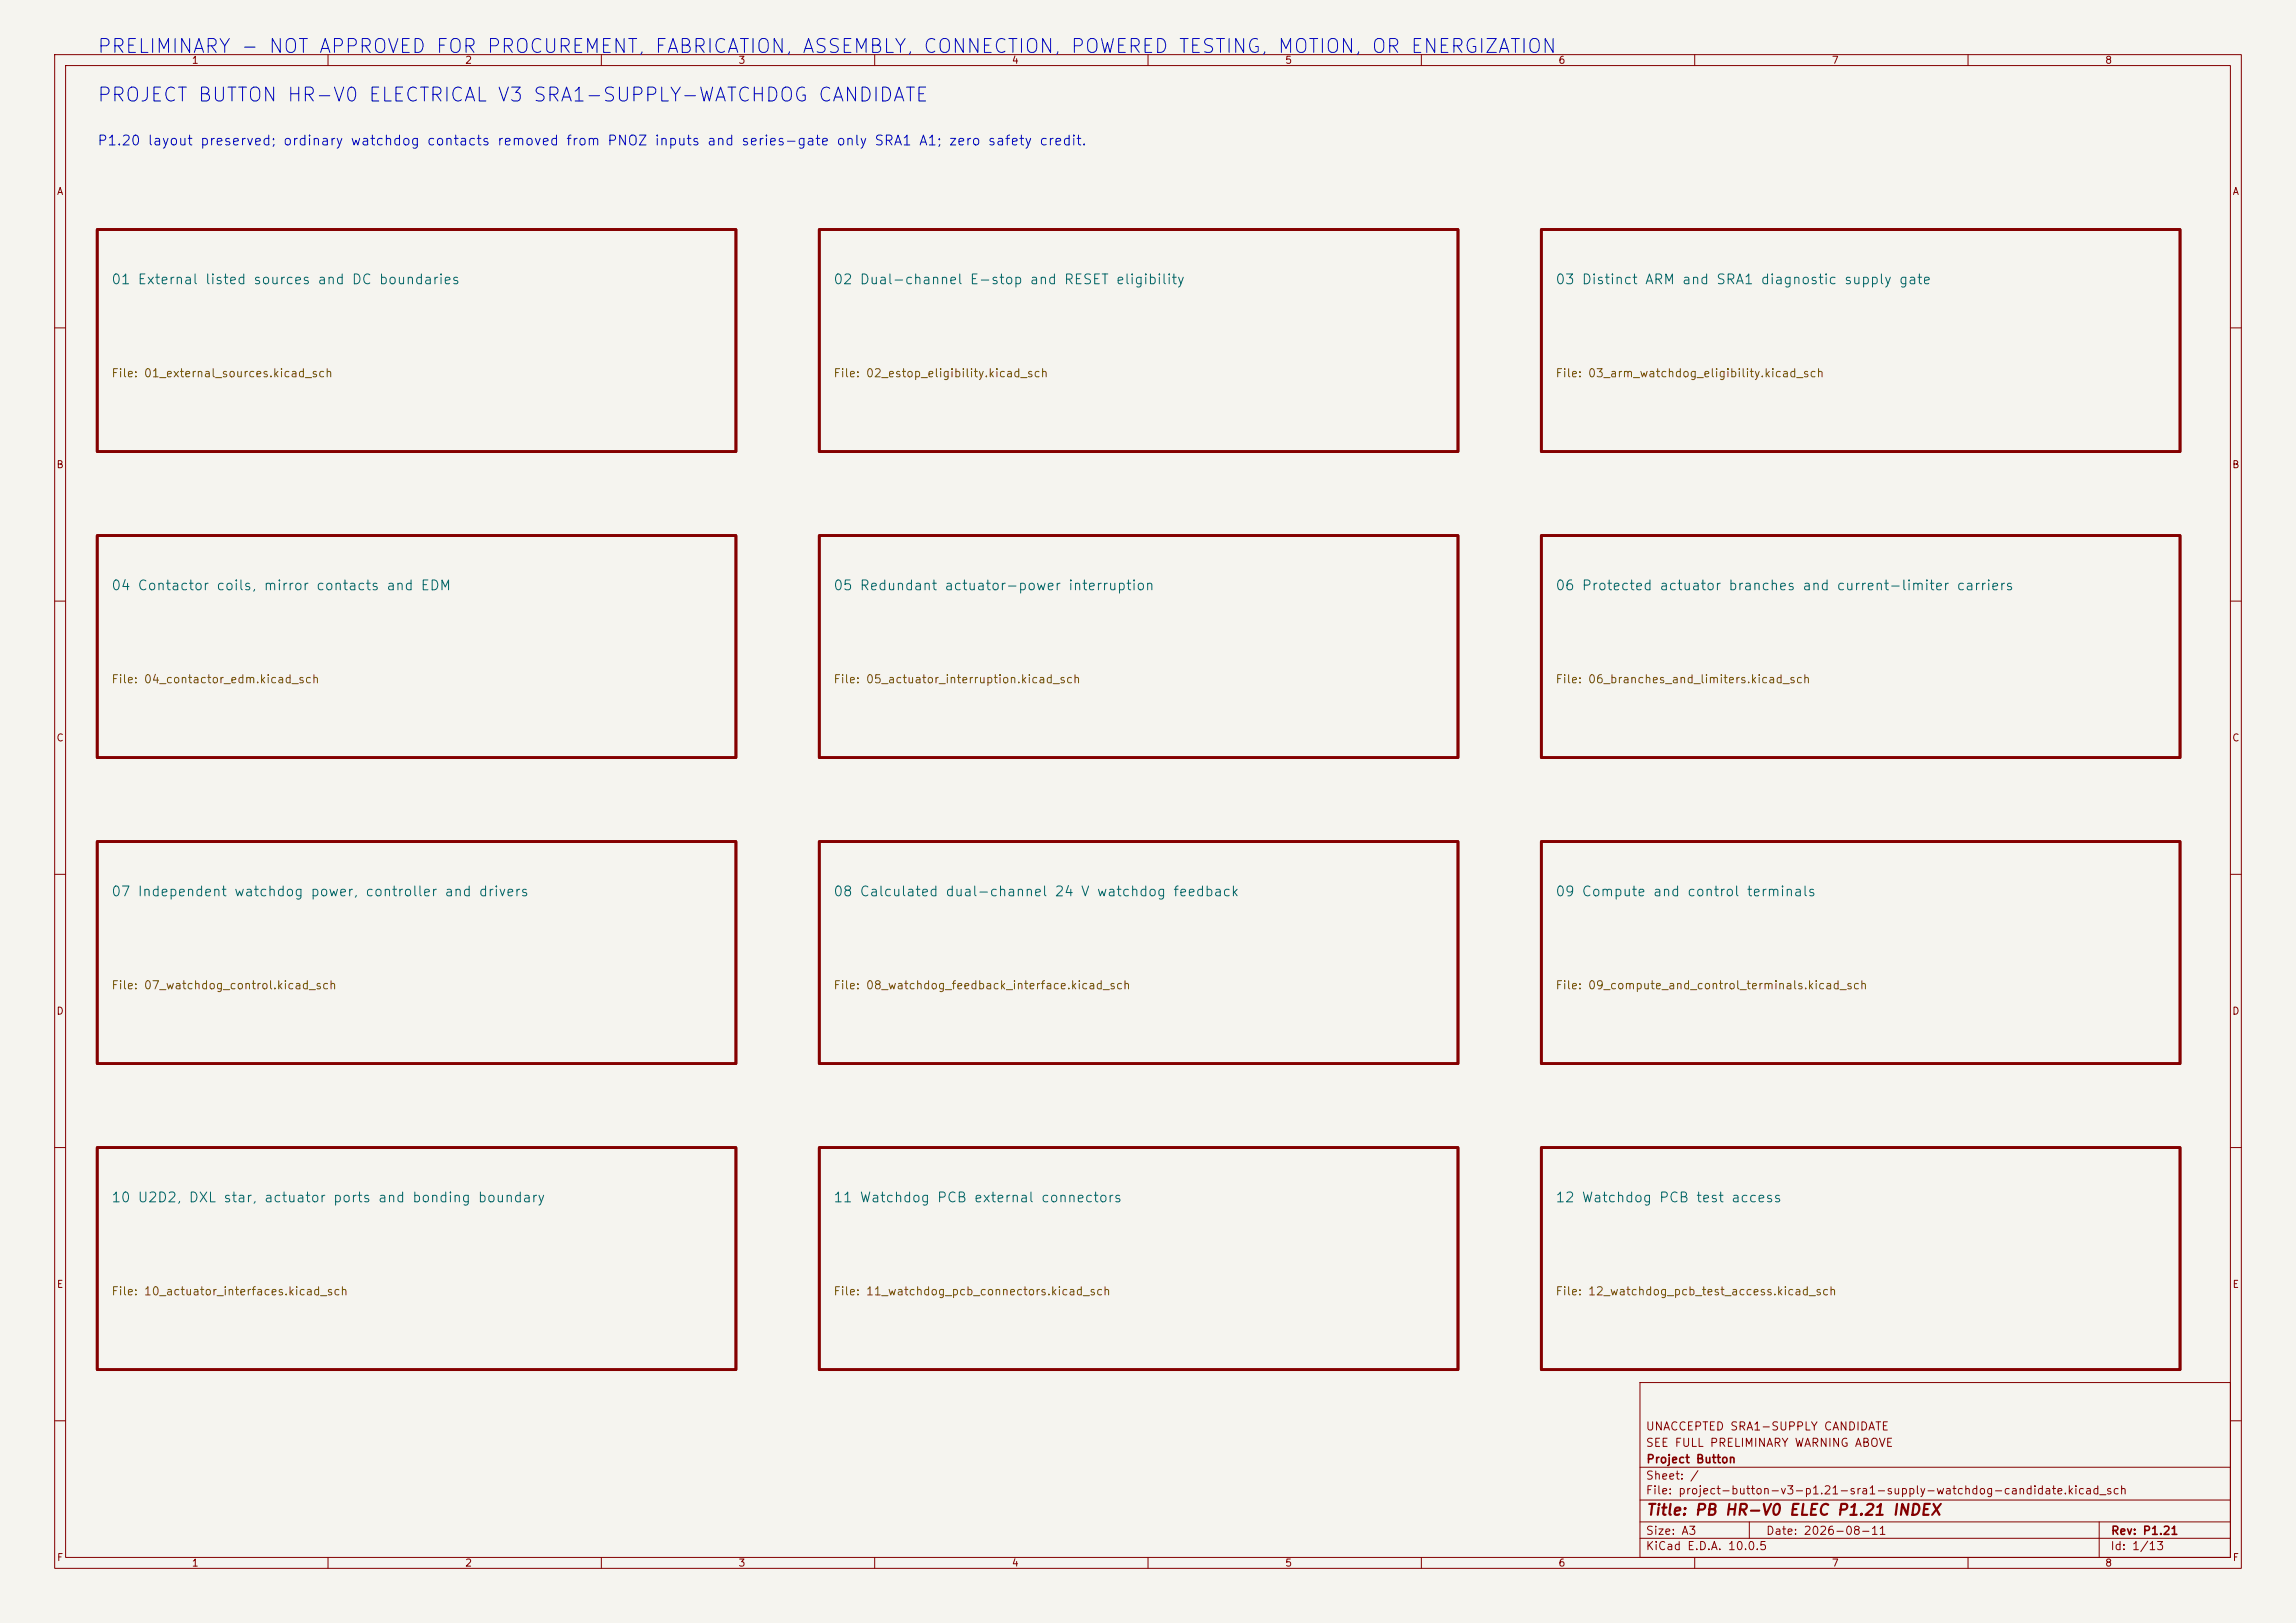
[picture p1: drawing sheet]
<svg xmlns="http://www.w3.org/2000/svg" width="420mm" height="297mm" viewBox="0 0 420 297" stroke-linecap="round" stroke-linejoin="round" font-family="sans-serif">
<defs><g id="words">
<g font-size="2.5" fill="#0000c2">
<text x="17.6" y="10.4">PRELIMINARY - NOT APPROVED FOR PROCUREMENT, FABRICATION, ASSEMBLY, CONNECTION, POWERED TESTING, MOTION, OR ENERGIZATION</text>
<text x="17.6" y="19.2">PROJECT BUTTON HR-V0 ELECTRICAL V3 SRA1-SUPPLY-WATCHDOG CANDIDATE</text>
</g>
<text font-size="2" fill="#840000" x="301" y="277.8">Title: PB HR-V0 ELEC P1.21 INDEX</text>
<text font-size="1.8" fill="#0000c2" x="17.7" y="27.1">P1.20 layout preserved; ordinary watchdog contacts removed from PNOZ inputs and series-gate only SRA1 A1; zero safety credit.</text>
<g font-size="1.8" fill="#006464">
<text x="20.2" y="52.5">01 External listed sources and DC boundaries</text>
<text x="152.3" y="52.5">02 Dual-channel E-stop and RESET eligibility</text>
<text x="284.4" y="52.5">03 Distinct ARM and SRA1 diagnostic supply gate</text>
<text x="20.2" y="108.5">04 Contactor coils, mirror contacts and EDM</text>
<text x="152.3" y="108.5">05 Redundant actuator-power interruption</text>
<text x="284.4" y="108.5">06 Protected actuator branches and current-limiter carriers</text>
<text x="20.2" y="164.5">07 Independent watchdog power, controller and drivers</text>
<text x="152.3" y="164.5">08 Calculated dual-channel 24 V watchdog feedback</text>
<text x="284.4" y="164.5">09 Compute and control terminals</text>
<text x="20.2" y="220.5">10 U2D2, DXL star, actuator ports and bonding boundary</text>
<text x="152.3" y="220.5">11 Watchdog PCB external connectors</text>
<text x="284.4" y="220.5">12 Watchdog PCB test access</text>
</g>
<g font-size="1.5" fill="#725600">
<text x="20.3" y="69.4">File: 01_external_sources.kicad_sch</text>
<text x="152.4" y="69.4">File: 02_estop_eligibility.kicad_sch</text>
<text x="284.4" y="69.4">File: 03_arm_watchdog_eligibility.kicad_sch</text>
<text x="20.3" y="125.4">File: 04_contactor_edm.kicad_sch</text>
<text x="152.4" y="125.4">File: 05_actuator_interruption.kicad_sch</text>
<text x="284.4" y="125.4">File: 06_branches_and_limiters.kicad_sch</text>
<text x="20.3" y="181.4">File: 07_watchdog_control.kicad_sch</text>
<text x="152.4" y="181.4">File: 08_watchdog_feedback_interface.kicad_sch</text>
<text x="284.4" y="181.4">File: 09_compute_and_control_terminals.kicad_sch</text>
<text x="20.3" y="237.4">File: 10_actuator_interfaces.kicad_sch</text>
<text x="152.4" y="237.4">File: 11_watchdog_pcb_connectors.kicad_sch</text>
<text x="284.4" y="237.4">File: 12_watchdog_pcb_test_access.kicad_sch</text>
</g>
<g font-size="1.5" fill="#840000">
<text x="300.9" y="262.1">UNACCEPTED SRA1-SUPPLY CANDIDATE</text>
<text x="300.9" y="265.1">SEE FULL PRELIMINARY WARNING ABOVE</text>
<text x="301" y="268.1">Project Button</text>
<text x="300.9" y="273.8">File: project-button-v3-p1.21-sra1-supply-watchdog-candidate.kicad_sch</text>
<text x="300.9" y="271.1">Sheet: /</text>
<text x="300.9" y="281.2">Size: A3</text>
<text x="322.9" y="281.2">Date: 2026-08-11</text>
<text x="386" y="281.2">Rev: P1.21</text>
<text x="300.9" y="284">KiCad E.D.A. 10.0.5</text>
<text x="385.9" y="284">Id: 1/13</text>
</g>
<g font-size="1.3" fill="#840000">
<text x="35" y="12">1</text>
<text x="85" y="12">2</text>
<text x="135" y="12">3</text>
<text x="185" y="12">4</text>
<text x="235" y="12">5</text>
<text x="285" y="12">6</text>
<text x="335" y="12">7</text>
<text x="385" y="12">8</text>
<text x="10.3" y="36">A</text>
<text x="408.3" y="36">A</text>
<text x="10.2" y="86">B</text>
<text x="408.2" y="86">B</text>
<text x="10.2" y="136">C</text>
<text x="408.2" y="136">C</text>
<text x="10.2" y="186">D</text>
<text x="408.2" y="186">D</text>
<text x="10.3" y="236">E</text>
<text x="408.3" y="236">E</text>
<text x="10.3" y="286">F</text>
<text x="35" y="287">1</text>
<text x="85" y="287">2</text>
<text x="135" y="287">3</text>
<text x="185" y="287">4</text>
<text x="235" y="287">5</text>
<text x="285" y="287">6</text>
<text x="335" y="287">7</text>
<text x="385" y="287">8</text>
<text x="408.3" y="286">F</text>
</g>
</g></defs>
<path d="M0 0h420v297h-420z" fill="#f5f4ef" stroke="#f5f4ef" stroke-width=".18"/>
<g fill="none" stroke="#840000" stroke-width=".18">
<path d="M10 10h400v277h-400zM12 12h396v273h-396zM60 10v2M110 10v2M160 10v2M210 10v2M260 10v2M310 10v2M360 10v2M10 60h2M408 60h2M10 110h2"/>
<path d="M408 110h2M10 160h2M408 160h2M10 210h2M408 210h2M300 253h108v32h-108zM10 260h2M300 278.5h108M300 274.5h108M300 268.5h108M320 278.5v3M384 278.5v6.5"/>
<path d="M408 260h2M60 285v2M110 285v2M160 285v2M210 285v2M260 285v2M300 281.5h108M310 285v2M360 285v2"/>
</g>
<path d="M17.8 42h116.8v40.6h-116.8zM149.9 42h116.8v40.6h-116.8zM281.9 42h116.9v40.6h-116.9zM17.8 98h116.8v40.6h-116.8zM149.9 98h116.8v40.6h-116.8zM281.9 98h116.9v40.6h-116.9zM17.8 154h116.8v40.6h-116.8zM149.9 154h116.8v40.6h-116.8zM281.9 154h116.9v40.6h-116.9zM17.8 210h116.8v40.6h-116.8zM149.9 210h116.8v40.6h-116.8zM281.9 210h116.9v40.6h-116.9z" fill="none" stroke="#840000" stroke-width=".5"/>
<use href="#words"/>
</svg>
